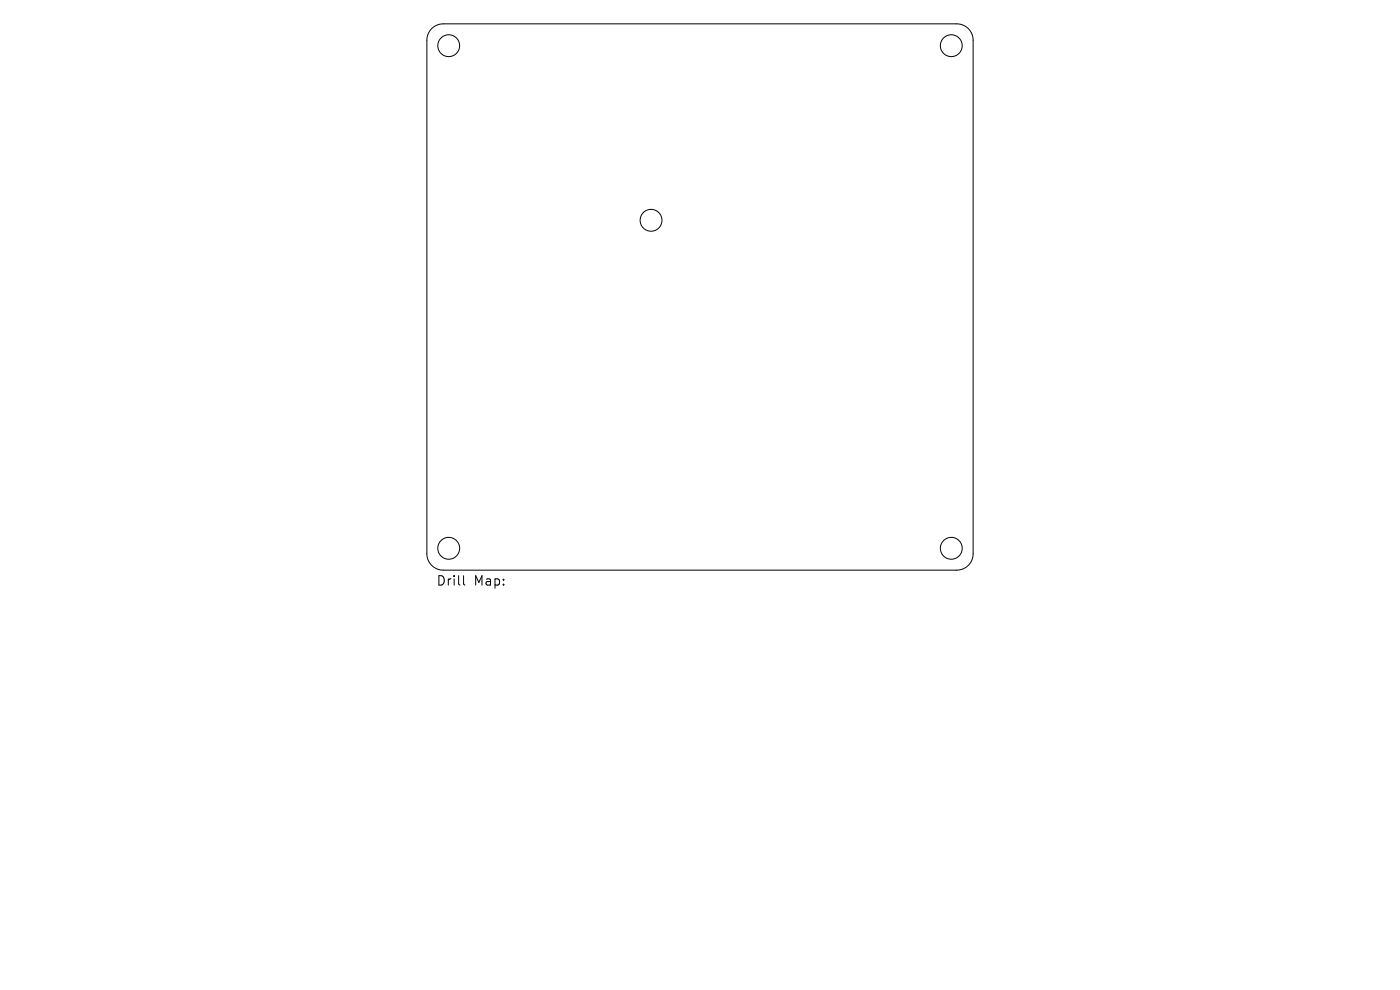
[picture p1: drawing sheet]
<svg xmlns="http://www.w3.org/2000/svg" width="297mm" height="210mm" viewBox="0 0 297 210" stroke-linecap="round" stroke-linejoin="round" font-family="sans-serif">
<defs><g id="words">
<g font-size="2.8">
<text x="92.5" y="124.5">Drill</text>
<text x="100.5" y="124.5">Map:</text>
</g>
</g></defs>
<g fill="none" stroke="#000" stroke-width=".21">
<path d="M91.6 6.1a3.5 3.5 0 0 1 2.4-1h109a3.5 3.5 0 0 1 3.4 3.4v109a3.5 3.5 0 0 1-3.4 3.4h-109a3.5 3.5 0 0 1-3.4-3.4v-109a3.5 3.5 0 0 1 1-2.4zM98.3 122.1v1.7l.3 .3"/>
<circle cx="95.2" cy="9.7" r="2.32"/>
<circle cx="201.8" cy="9.7" r="2.32"/>
<circle cx="138.1" cy="46.7" r="2.32"/>
<circle cx="95.2" cy="116.3" r="2.32"/>
<circle cx="201.8" cy="116.3" r="2.32"/>
</g>
<use href="#words"/>
</svg>
